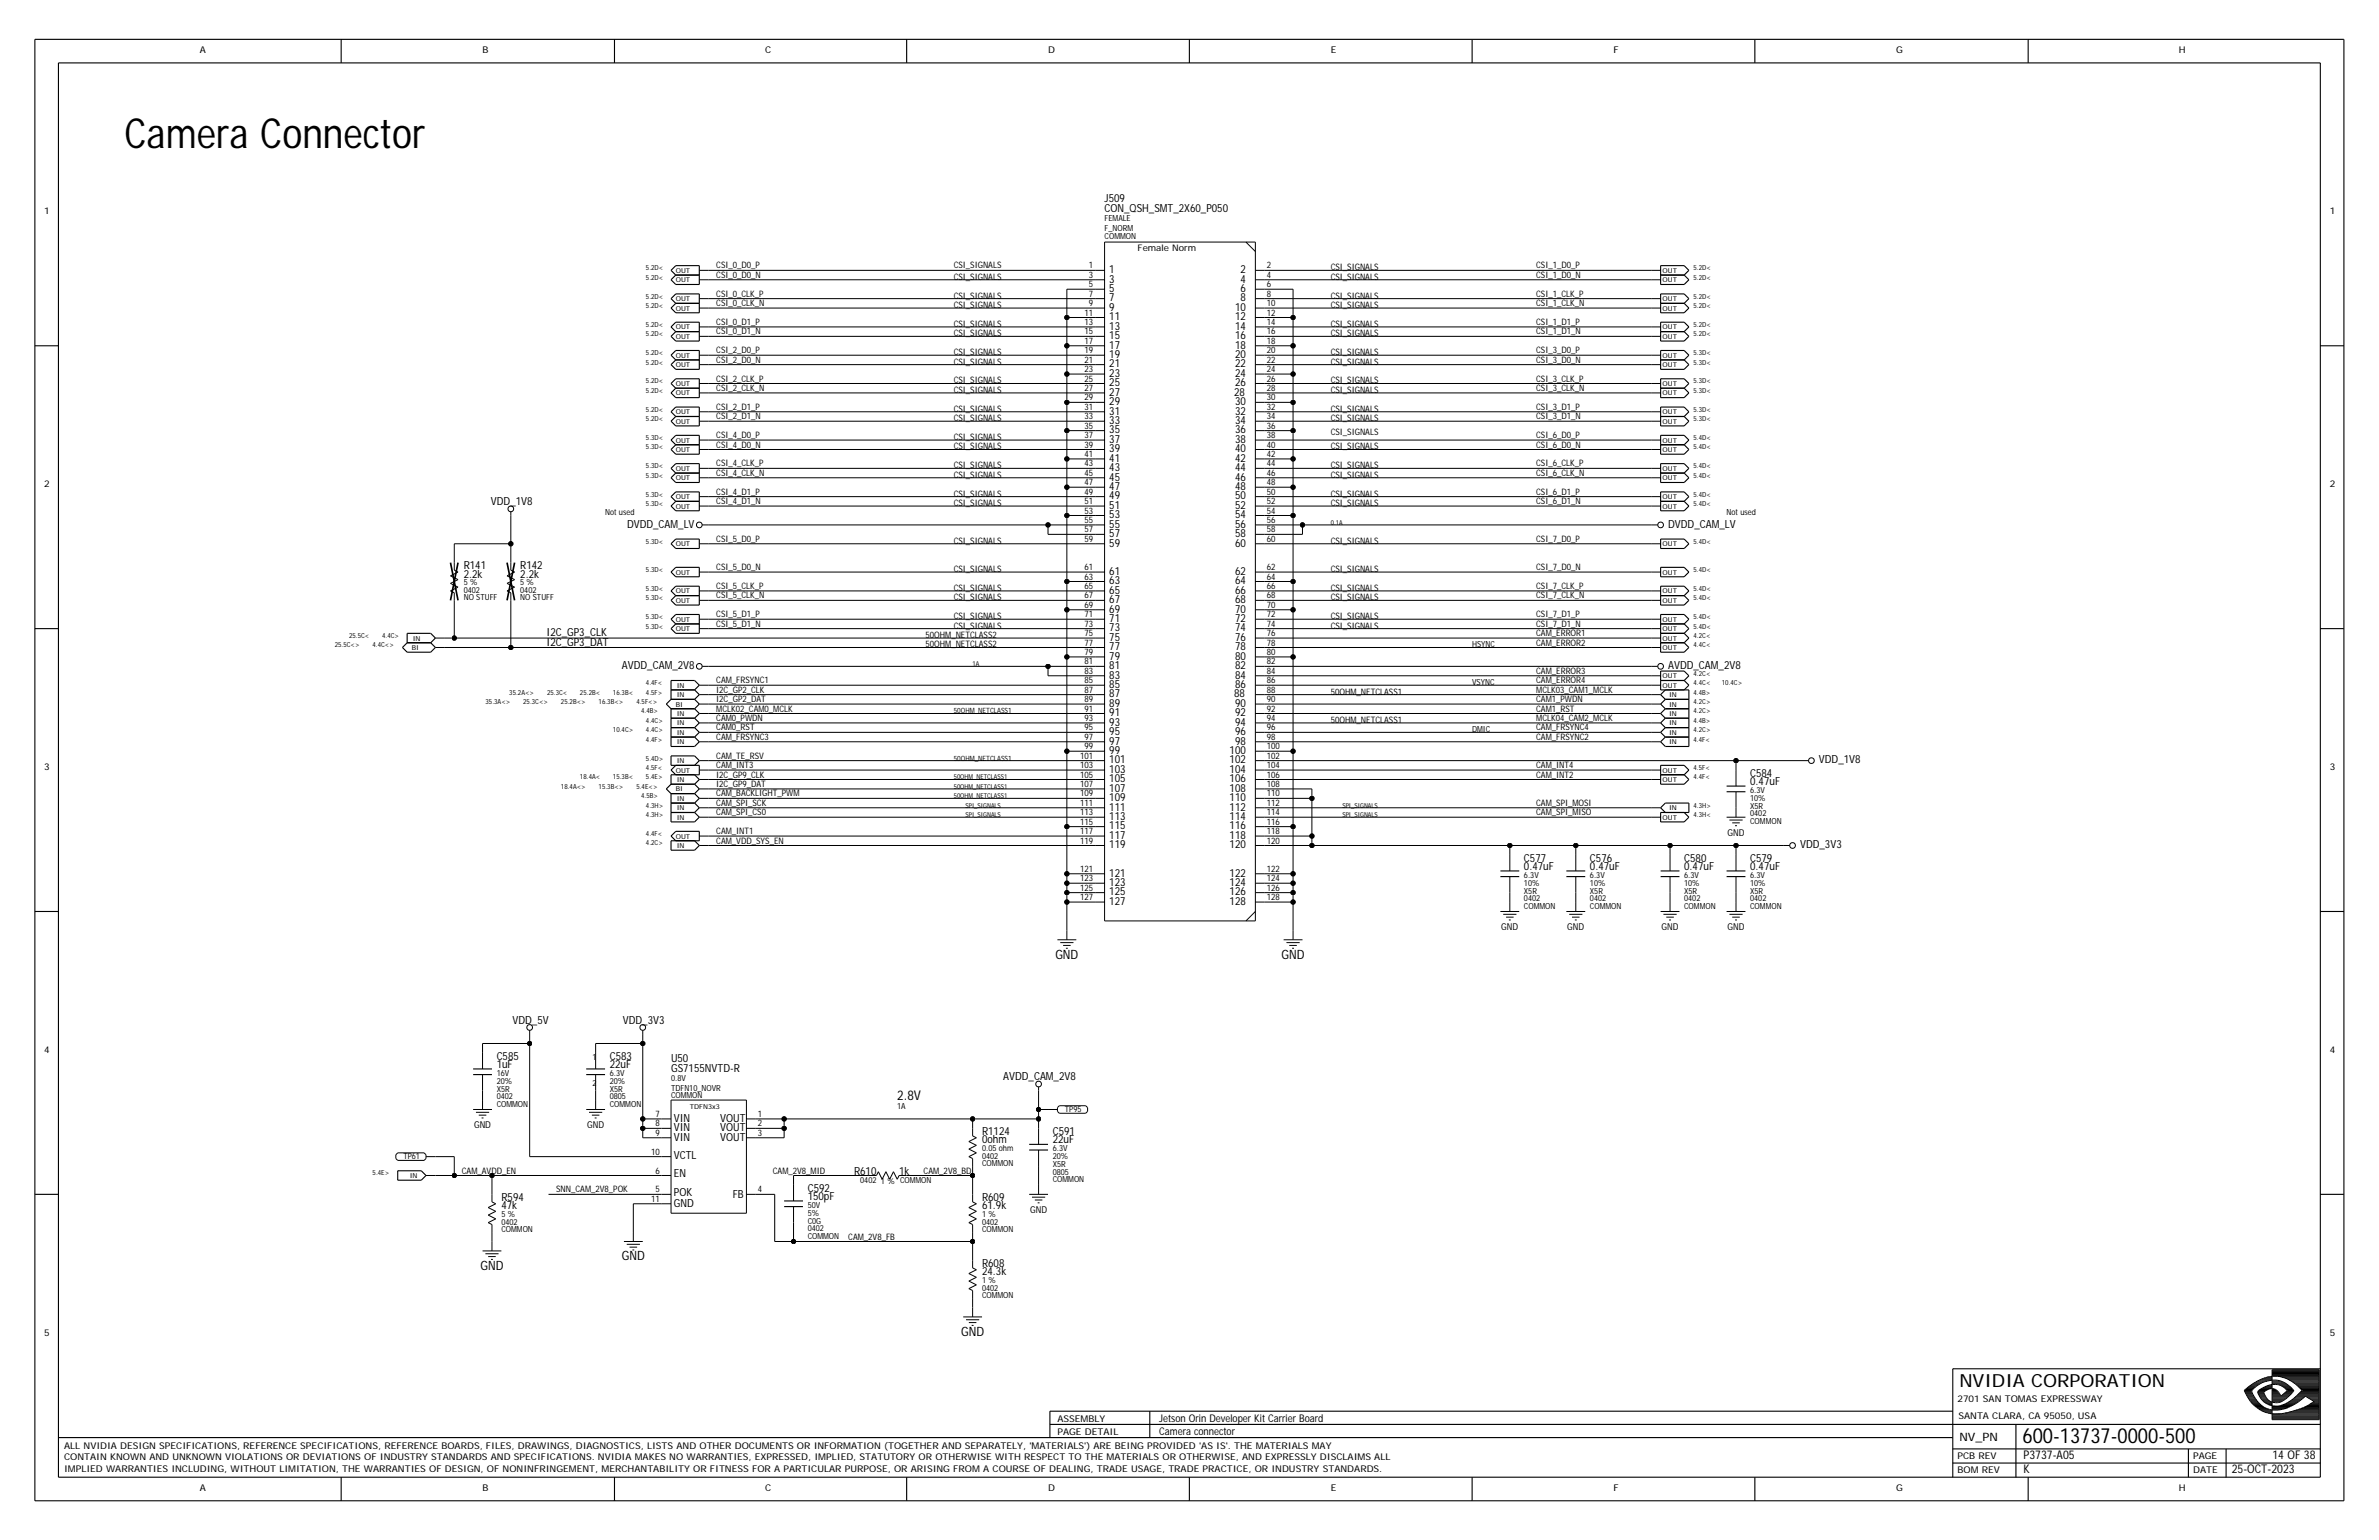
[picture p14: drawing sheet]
<svg xmlns="http://www.w3.org/2000/svg" width="432mm" height="279mm" viewBox="0 0 432 279" stroke-linecap="round" stroke-linejoin="round" font-family="sans-serif">
<defs><g id="words">
<text font-size="7.5" x="22.6" y="26.8">Camera Connector</text>
<text font-size="3.8" x="367.1" y="261.8">600-13737-0000-500</text>
<text font-size="3.3" x="355.6" y="251.6">NVIDIA CORPORATION</text>
<text font-size="2.4" x="162.9" y="199.6">2.8V</text>
<g font-size="2.3">
<text x="191.6" y="173.9">GND</text>
<text x="232.6" y="173.9">GND</text>
<text x="87.2" y="230.4">GND</text>
<text x="112.9" y="228.7">GND</text>
<text x="174.4" y="242.3">GND</text>
</g>
<g font-size="2.2">
<text x="367.3" y="267.3">K</text>
<text x="367.3" y="264.8">P3737-A05</text>
<text x="405.1" y="267.3">25-OCT-2023</text>
<text x="412.5" y="264.8">14 OF 38</text>
</g>
<text font-size="2.1" x="355.6" y="261.5">NV_PN</text>
<g font-size="2">
<text x="200.5" y="36.7">J509</text>
<text x="200.5" y="38.4">CON_QSH_SMT_2X60_P050</text>
<text x="201.3" y="49.6">1</text>
<text x="201.3" y="51.3">3</text>
<text x="201.3" y="53">5</text>
<text x="225.2" y="49.6">2</text>
<text x="225.2" y="53">6</text>
<text x="225.2" y="51.3">4</text>
<text x="201.3" y="54.7">7</text>
<text x="201.3" y="56.4">9</text>
<text x="201.3" y="58.1">11</text>
<text x="201.3" y="59.8">13</text>
<text x="224.2" y="59.8">14</text>
<text x="224.2" y="56.4">10</text>
<text x="224.2" y="58.1">12</text>
<text x="225.2" y="54.7">8</text>
<text x="201.3" y="61.5">15</text>
<text x="201.3" y="63.2">17</text>
<text x="201.3" y="65">19</text>
<text x="224.2" y="61.5">16</text>
<text x="224.2" y="63.2">18</text>
<text x="224.2" y="65">20</text>
<text x="201.3" y="66.7">21</text>
<text x="201.3" y="68.4">23</text>
<text x="201.3" y="71.8">27</text>
<text x="201.3" y="70.1">25</text>
<text x="224" y="71.8">28</text>
<text x="224.2" y="66.7">22</text>
<text x="224.2" y="68.4">24</text>
<text x="224.2" y="70.1">26</text>
<text x="201.3" y="73.5">29</text>
<text x="201.3" y="76.9">33</text>
<text x="201.3" y="75.2">31</text>
<text x="224.2" y="76.9">34</text>
<text x="224.2" y="75.2">32</text>
<text x="224.2" y="73.5">30</text>
<text x="201.3" y="78.6">35</text>
<text x="201.3" y="80.4">37</text>
<text x="201.3" y="82.1">39</text>
<text x="201.3" y="83.8">41</text>
<text x="224.2" y="82.1">40</text>
<text x="224.2" y="80.4">38</text>
<text x="224.2" y="78.6">36</text>
<text x="224.2" y="83.8">42</text>
<text x="201.3" y="88.9">47</text>
<text x="201.3" y="85.5">43</text>
<text x="201.3" y="87.2">45</text>
<text x="224.2" y="88.9">48</text>
<text x="224.2" y="87.2">46</text>
<text x="224.2" y="85.5">44</text>
<text x="89.1" y="91.6">VDD_1V8</text>
<text x="113.8" y="95.7">DVDD_CAM_LV</text>
<text x="201.3" y="90.6">49</text>
<text x="201.3" y="92.3">51</text>
<text x="201.3" y="94">53</text>
<text x="201.3" y="95.7">55</text>
<text x="224.2" y="92.3">52</text>
<text x="224.2" y="94">54</text>
<text x="224.2" y="95.7">56</text>
<text x="224.2" y="90.6">50</text>
<text x="302.8" y="95.7">DVDD_CAM_LV</text>
<text x="201.3" y="97.5">57</text>
<text x="201.3" y="99.2">59</text>
<text x="224.2" y="99.2">60</text>
<text x="224.2" y="97.5">58</text>
<text x="84.2" y="104.8">2.2k</text>
<text x="84.2" y="103.3">R141</text>
<text x="94.4" y="104.8">2.2k</text>
<text x="94.4" y="103.3">R142</text>
<text x="201.3" y="104.3">61</text>
<text x="201.3" y="106">63</text>
<text x="201.3" y="107.7">65</text>
<text x="224.2" y="104.3">62</text>
<text x="224.2" y="106">64</text>
<text x="224.2" y="107.7">66</text>
<text x="201.3" y="111.1">69</text>
<text x="201.3" y="112.9">71</text>
<text x="201.3" y="109.4">67</text>
<text x="224.2" y="112.9">72</text>
<text x="224.2" y="111.1">70</text>
<text x="224.2" y="109.4">68</text>
<text x="99.2" y="115.4">I2C_GP3_CLK</text>
<text x="99.2" y="117.1">I2C_GP3_DAT</text>
<text x="201.3" y="119.7">79</text>
<text x="201.3" y="114.6">73</text>
<text x="201.3" y="116.3">75</text>
<text x="201.3" y="118">77</text>
<text x="224.2" y="119.7">80</text>
<text x="224.2" y="116.3">76</text>
<text x="224.2" y="114.6">74</text>
<text x="224.2" y="118">78</text>
<text x="112.9" y="121.4">AVDD_CAM_2V8</text>
<text x="201.3" y="123.1">83</text>
<text x="201.3" y="124.8">85</text>
<text x="201.3" y="121.4">81</text>
<text x="224.2" y="124.8">86</text>
<text x="224.2" y="123.1">84</text>
<text x="224.2" y="121.4">82</text>
<text x="302.8" y="121.4">AVDD_CAM_2V8</text>
<text x="201.3" y="131.7">93</text>
<text x="201.3" y="128.3">89</text>
<text x="201.3" y="130">91</text>
<text x="201.3" y="126.5">87</text>
<text x="224" y="126.5">88</text>
<text x="224.2" y="130">92</text>
<text x="224.2" y="131.7">94</text>
<text x="224.2" y="128.3">90</text>
<text x="201.3" y="136.8">99</text>
<text x="201.3" y="133.4">95</text>
<text x="201.3" y="135.1">97</text>
<text x="223.2" y="136.8">100</text>
<text x="224.2" y="135.1">98</text>
<text x="224.2" y="133.4">96</text>
<text x="201.3" y="141.9">105</text>
<text x="201.3" y="143.6">107</text>
<text x="201.3" y="140.2">103</text>
<text x="201.3" y="138.5">101</text>
<text x="223.2" y="141.9">106</text>
<text x="223.2" y="143.6">108</text>
<text x="223.2" y="140.2">104</text>
<text x="223.2" y="138.5">102</text>
<text x="317.7" y="140.9">C584</text>
<text x="317.7" y="142.4">0.47uF</text>
<text x="330.1" y="138.5">VDD_1V8</text>
<text x="201.3" y="148.8">113</text>
<text x="201.3" y="145.4">109</text>
<text x="201.3" y="147.1">111</text>
<text x="223.2" y="148.8">114</text>
<text x="223.2" y="147.1">112</text>
<text x="223.2" y="145.4">110</text>
<text x="201.3" y="153.9">119</text>
<text x="201.3" y="152.2">117</text>
<text x="201.3" y="150.5">115</text>
<text x="223.2" y="153.9">120</text>
<text x="223.2" y="150.5">116</text>
<text x="223.2" y="152.2">118</text>
<text x="326.7" y="153.9">VDD_3V3</text>
<text x="201.3" y="159">121</text>
<text x="201.3" y="160.8">123</text>
<text x="223.2" y="159">122</text>
<text x="223.2" y="160.8">124</text>
<text x="276.6" y="156.3">C577</text>
<text x="276.6" y="157.8">0.47uF</text>
<text x="288.6" y="156.3">C576</text>
<text x="288.6" y="157.8">0.47uF</text>
<text x="305.7" y="156.3">C580</text>
<text x="305.7" y="157.8">0.47uF</text>
<text x="317.7" y="156.3">C579</text>
<text x="317.7" y="157.8">0.47uF</text>
<text x="201.3" y="162.5">125</text>
<text x="201.3" y="164.2">127</text>
<text x="223.2" y="162.5">126</text>
<text x="223.2" y="164.2">128</text>
<text x="93" y="185.7">VDD_5V</text>
<text x="113.1" y="185.7">VDD_3V3</text>
<text x="90.1" y="193.8">1uF</text>
<text x="90.1" y="192.2">C585</text>
<text x="110.7" y="192.2">C583</text>
<text x="110.7" y="193.8">22uF</text>
<text x="121.8" y="192.7">U50</text>
<text x="121.8" y="194.5">GS7155NVTD-R</text>
<text x="182.1" y="196">AVDD_CAM_2V8</text>
<text x="122.3" y="203.5">VIN</text>
<text x="130.7" y="203.5">VOUT</text>
<text x="122.3" y="205.2">VIN</text>
<text x="122.3" y="206.9">VIN</text>
<text x="130.7" y="206.9">VOUT</text>
<text x="130.7" y="205.2">VOUT</text>
<text x="178.2" y="205.9">R1124</text>
<text x="178.2" y="207.5">0ohm</text>
<text x="191.1" y="207.5">22uF</text>
<text x="191.1" y="205.9">C591</text>
<text x="122.3" y="213.6">EN</text>
<text x="122.3" y="210.4">VCTL</text>
<text x="155" y="213.1">R610</text>
<text x="163.2" y="213.1">1k</text>
<text x="91" y="219.4">47k</text>
<text x="91" y="217.9">R594</text>
<text x="122.3" y="217">POK</text>
<text x="122.3" y="218.9">GND</text>
<text x="133" y="217.3">FB</text>
<text x="146.6" y="217.7">150pF</text>
<text x="146.6" y="216.2">C592</text>
<text x="178.2" y="219.4">61.9k</text>
<text x="178.2" y="217.9">R609</text>
<text x="178.2" y="231.4">24.3k</text>
<text x="178.2" y="229.9">R608</text>
</g>
<g font-size="1.9">
<text x="210.4" y="257.9">Jetson Orin Developer Kit Carrier Board</text>
<text x="210.4" y="260.3">Camera connector</text>
</g>
<g font-size="1.7">
<text x="36.3" y="9.7">A</text>
<text x="87.6" y="9.7">B</text>
<text x="138.9" y="9.7">C</text>
<text x="190.2" y="9.7">D</text>
<text x="241.5" y="9.7">E</text>
<text x="292.9" y="9.7">F</text>
<text x="344.2" y="9.7">G</text>
<text x="395.5" y="9.7">H</text>
<text x="8" y="38.8">1</text>
<text x="422.9" y="38.8">1</text>
<text x="8" y="88.4">2</text>
<text x="422.9" y="88.4">2</text>
<text x="8" y="139.7">3</text>
<text x="422.9" y="139.7">3</text>
<text x="313.6" y="151.7">GND</text>
<text x="272.5" y="168.8">GND</text>
<text x="284.5" y="168.8">GND</text>
<text x="301.6" y="168.8">GND</text>
<text x="313.6" y="168.8">GND</text>
<text x="8" y="191">4</text>
<text x="422.9" y="191">4</text>
<text x="86" y="204.7">GND</text>
<text x="106.6" y="204.7">GND</text>
<text x="187" y="220.1">GND</text>
<text x="8" y="242.3">5</text>
<text x="422.9" y="242.3">5</text>
<text x="191.9" y="257.9">ASSEMBLY</text>
<text x="355.3" y="254.3">2701 SAN TOMAS EXPRESSWAY</text>
<text x="355.5" y="257.4">SANTA CLARA, CA 95050, USA</text>
<text x="11.6" y="262.9">ALL NVIDIA DESIGN SPECIFICATIONS, REFERENCE SPECIFICATIONS, REFERENCE BOARDS, FILES, DRAWINGS, DIAGNOSTICS, LISTS AND OTHER DOCUMENTS OR INFORMATION (TOGETHER AND SEPARATELY, 'MATERIALS') ARE BEING PROVIDED 'AS IS'. THE MATERIALS MAY</text>
<text x="191.9" y="260.3">PAGE DETAIL</text>
<text x="11.6" y="264.9">CONTAIN KNOWN AND UNKNOWN VIOLATIONS OR DEVIATIONS OF INDUSTRY STANDARDS AND SPECIFICATIONS. NVIDIA MAKES NO WARRANTIES, EXPRESSED, IMPLIED, STATUTORY OR OTHERWISE WITH RESPECT TO THE MATERIALS OR OTHERWISE, AND EXPRESSLY DISCLAIMS ALL</text>
<text x="11.6" y="267.2">IMPLIED WARRANTIES INCLUDING, WITHOUT LIMITATION, THE WARRANTIES OF DESIGN, OF NONINFRINGEMENT, MERCHANTABILITY OR FITNESS FOR A PARTICULAR PURPOSE, OR ARISING FROM A COURSE OF DEALING, TRADE USAGE, TRADE PRACTICE, OR INDUSTRY STANDARDS.</text>
<text x="355.3" y="267.3">BOM REV</text>
<text x="355.3" y="264.8">PCB REV</text>
<text x="398.1" y="264.8">PAGE</text>
<text x="398.1" y="267.3">DATE</text>
<text x="36.3" y="270.6">A</text>
<text x="87.6" y="270.6">B</text>
<text x="138.9" y="270.6">C</text>
<text x="190.2" y="270.6">D</text>
<text x="241.5" y="270.6">E</text>
<text x="292.9" y="270.6">F</text>
<text x="344.2" y="270.6">G</text>
<text x="395.5" y="270.6">H</text>
</g>
<g font-size="1.6">
<text x="206.5" y="45.6">Female Norm</text>
<text x="130" y="53.8">CSI_0_CLK_P</text>
<text x="130" y="48.7">CSI_0_D0_P</text>
<text x="130" y="50.4">CSI_0_D0_N</text>
<text x="173.1" y="48.7">CSI_SIGNALS</text>
<text x="173.1" y="50.8">CSI_SIGNALS</text>
<text x="197.6" y="53.8">7</text>
<text x="197.6" y="52.1">5</text>
<text x="197.6" y="50.4">3</text>
<text x="197.6" y="48.7">1</text>
<text x="229.9" y="53.8">8</text>
<text x="229.9" y="52.1">6</text>
<text x="229.9" y="50.4">4</text>
<text x="229.9" y="48.7">2</text>
<text x="241.5" y="49">CSI_SIGNALS</text>
<text x="241.5" y="50.8">CSI_SIGNALS</text>
<text x="278.8" y="48.7">CSI_1_D0_P</text>
<text x="278.8" y="53.8">CSI_1_CLK_P</text>
<text x="278.8" y="50.4">CSI_1_D0_N</text>
<text x="130" y="55.5">CSI_0_CLK_N</text>
<text x="130" y="59">CSI_0_D1_P</text>
<text x="173.1" y="59.3">CSI_SIGNALS</text>
<text x="173.1" y="55.9">CSI_SIGNALS</text>
<text x="173.1" y="54.2">CSI_SIGNALS</text>
<text x="196.9" y="59">13</text>
<text x="196.9" y="57.3">11</text>
<text x="197.6" y="55.5">9</text>
<text x="229.9" y="59">14</text>
<text x="229.9" y="57.3">12</text>
<text x="229.9" y="55.5">10</text>
<text x="241.5" y="55.9">CSI_SIGNALS</text>
<text x="241.5" y="59.3">CSI_SIGNALS</text>
<text x="241.5" y="54.2">CSI_SIGNALS</text>
<text x="278.8" y="59">CSI_1_D1_P</text>
<text x="278.8" y="55.5">CSI_1_CLK_N</text>
<text x="130" y="64.1">CSI_2_D0_P</text>
<text x="130" y="60.7">CSI_0_D1_N</text>
<text x="130" y="65.8">CSI_2_D0_N</text>
<text x="173.1" y="64.4">CSI_SIGNALS</text>
<text x="173.1" y="61">CSI_SIGNALS</text>
<text x="196.9" y="65.8">21</text>
<text x="196.9" y="64.1">19</text>
<text x="196.9" y="62.4">17</text>
<text x="196.9" y="60.7">15</text>
<text x="229.9" y="65.8">22</text>
<text x="229.9" y="64.1">20</text>
<text x="229.9" y="62.4">18</text>
<text x="229.9" y="60.7">16</text>
<text x="241.5" y="64.4">CSI_SIGNALS</text>
<text x="241.5" y="61">CSI_SIGNALS</text>
<text x="278.8" y="60.7">CSI_1_D1_N</text>
<text x="278.8" y="65.8">CSI_3_D0_N</text>
<text x="278.8" y="64.1">CSI_3_D0_P</text>
<text x="130" y="69.2">CSI_2_CLK_P</text>
<text x="130" y="70.9">CSI_2_CLK_N</text>
<text x="173.1" y="66.2">CSI_SIGNALS</text>
<text x="173.1" y="71.3">CSI_SIGNALS</text>
<text x="173.1" y="69.6">CSI_SIGNALS</text>
<text x="196.9" y="69.2">25</text>
<text x="196.9" y="67.5">23</text>
<text x="196.9" y="70.9">27</text>
<text x="229.9" y="70.9">28</text>
<text x="229.9" y="69.2">26</text>
<text x="229.9" y="67.5">24</text>
<text x="241.5" y="71.3">CSI_SIGNALS</text>
<text x="241.5" y="69.6">CSI_SIGNALS</text>
<text x="241.5" y="66.2">CSI_SIGNALS</text>
<text x="278.8" y="69.2">CSI_3_CLK_P</text>
<text x="278.8" y="70.9">CSI_3_CLK_N</text>
<text x="130" y="76.1">CSI_2_D1_N</text>
<text x="130" y="74.4">CSI_2_D1_P</text>
<text x="173.1" y="76.4">CSI_SIGNALS</text>
<text x="173.1" y="74.7">CSI_SIGNALS</text>
<text x="196.9" y="77.8">35</text>
<text x="196.9" y="76.1">33</text>
<text x="196.9" y="72.7">29</text>
<text x="196.9" y="74.4">31</text>
<text x="229.9" y="77.8">36</text>
<text x="229.9" y="76.1">34</text>
<text x="229.9" y="74.4">32</text>
<text x="229.9" y="72.7">30</text>
<text x="241.5" y="74.7">CSI_SIGNALS</text>
<text x="241.5" y="76.4">CSI_SIGNALS</text>
<text x="278.8" y="76.1">CSI_3_D1_N</text>
<text x="278.8" y="74.4">CSI_3_D1_P</text>
<text x="130" y="81.2">CSI_4_D0_N</text>
<text x="130" y="79.5">CSI_4_D0_P</text>
<text x="173.1" y="79.8">CSI_SIGNALS</text>
<text x="173.1" y="81.6">CSI_SIGNALS</text>
<text x="196.9" y="82.9">41</text>
<text x="196.9" y="81.2">39</text>
<text x="196.9" y="79.5">37</text>
<text x="229.9" y="82.9">42</text>
<text x="229.9" y="81.2">40</text>
<text x="229.9" y="79.5">38</text>
<text x="241.5" y="79">CSI_SIGNALS</text>
<text x="241.5" y="81.6">CSI_SIGNALS</text>
<text x="278.8" y="81.2">CSI_6_D0_N</text>
<text x="278.8" y="79.5">CSI_6_D0_P</text>
<text x="130" y="86.3">CSI_4_CLK_N</text>
<text x="130" y="89.8">CSI_4_D1_P</text>
<text x="130" y="84.6">CSI_4_CLK_P</text>
<text x="173.1" y="85">CSI_SIGNALS</text>
<text x="173.1" y="86.7">CSI_SIGNALS</text>
<text x="196.9" y="89.8">49</text>
<text x="196.9" y="88.1">47</text>
<text x="196.9" y="86.3">45</text>
<text x="196.9" y="84.6">43</text>
<text x="229.9" y="89.8">50</text>
<text x="229.9" y="88.1">48</text>
<text x="229.9" y="86.3">46</text>
<text x="229.9" y="84.6">44</text>
<text x="241.5" y="86.7">CSI_SIGNALS</text>
<text x="241.5" y="85">CSI_SIGNALS</text>
<text x="278.8" y="89.8">CSI_6_D1_P</text>
<text x="278.8" y="86.3">CSI_6_CLK_N</text>
<text x="278.8" y="84.6">CSI_6_CLK_P</text>
<text x="130" y="91.5">CSI_4_D1_N</text>
<text x="173.1" y="91.8">CSI_SIGNALS</text>
<text x="173.1" y="90.1">CSI_SIGNALS</text>
<text x="196.9" y="94.9">55</text>
<text x="196.9" y="91.5">51</text>
<text x="196.9" y="93.2">53</text>
<text x="229.9" y="94.9">56</text>
<text x="229.9" y="93.2">54</text>
<text x="229.9" y="91.5">52</text>
<text x="241.5" y="91.8">CSI_SIGNALS</text>
<text x="241.5" y="90.1">CSI_SIGNALS</text>
<text x="278.8" y="91.5">CSI_6_D1_N</text>
<text x="130" y="98.3">CSI_5_D0_P</text>
<text x="173.1" y="98.7">CSI_SIGNALS</text>
<text x="196.9" y="98.3">59</text>
<text x="196.9" y="96.6">57</text>
<text x="229.9" y="98.3">60</text>
<text x="229.9" y="96.6">58</text>
<text x="241.5" y="98.7">CSI_SIGNALS</text>
<text x="278.8" y="98.3">CSI_7_D0_P</text>
<text x="130" y="103.4">CSI_5_D0_N</text>
<text x="130" y="106.9">CSI_5_CLK_P</text>
<text x="173.1" y="103.8">CSI_SIGNALS</text>
<text x="173.1" y="107.2">CSI_SIGNALS</text>
<text x="196.9" y="106.9">65</text>
<text x="196.9" y="105.2">63</text>
<text x="196.9" y="103.4">61</text>
<text x="229.9" y="106.9">66</text>
<text x="229.9" y="105.2">64</text>
<text x="229.9" y="103.4">62</text>
<text x="241.5" y="103.8">CSI_SIGNALS</text>
<text x="241.5" y="107.2">CSI_SIGNALS</text>
<text x="278.8" y="103.4">CSI_7_D0_N</text>
<text x="278.8" y="106.9">CSI_7_CLK_P</text>
<text x="130" y="112">CSI_5_D1_P</text>
<text x="130" y="113.7">CSI_5_D1_N</text>
<text x="130" y="108.6">CSI_5_CLK_N</text>
<text x="173.1" y="112.3">CSI_SIGNALS</text>
<text x="173.1" y="108.9">CSI_SIGNALS</text>
<text x="196.9" y="113.7">73</text>
<text x="196.9" y="112">71</text>
<text x="196.9" y="110.3">69</text>
<text x="196.9" y="108.6">67</text>
<text x="229.9" y="113.7">74</text>
<text x="229.9" y="112">72</text>
<text x="229.9" y="110.3">70</text>
<text x="229.9" y="108.6">68</text>
<text x="241.5" y="112.3">CSI_SIGNALS</text>
<text x="241.5" y="108.9">CSI_SIGNALS</text>
<text x="278.8" y="113.7">CSI_7_D1_N</text>
<text x="278.8" y="112">CSI_7_D1_P</text>
<text x="278.8" y="108.6">CSI_7_CLK_N</text>
<text x="168" y="117.5">50OHM_NETCLASS2</text>
<text x="168" y="115.8">50OHM_NETCLASS2</text>
<text x="173.1" y="114.1">CSI_SIGNALS</text>
<text x="196.9" y="118.8">79</text>
<text x="196.9" y="117.1">77</text>
<text x="196.9" y="115.4">75</text>
<text x="229.9" y="117.1">78</text>
<text x="229.9" y="115.4">76</text>
<text x="229.9" y="118.8">80</text>
<text x="241.5" y="114.1">CSI_SIGNALS</text>
<text x="278.8" y="117.1">CAM_ERROR2</text>
<text x="278.8" y="115.4">CAM_ERROR1</text>
<text x="130" y="125.7">I2C_GP2_CLK</text>
<text x="130" y="124">CAM_FRSYNC1</text>
<text x="196.9" y="125.7">87</text>
<text x="196.9" y="124">85</text>
<text x="196.9" y="122.3">83</text>
<text x="196.9" y="120.6">81</text>
<text x="229.9" y="125.7">88</text>
<text x="229.9" y="124">86</text>
<text x="229.9" y="122.3">84</text>
<text x="229.9" y="120.6">82</text>
<text x="278.8" y="125.7">MCLK03_CAM1_MCLK</text>
<text x="278.8" y="122.3">CAM_ERROR3</text>
<text x="278.8" y="124">CAM_ERROR4</text>
<text x="130" y="130.8">CAM0_PWDN</text>
<text x="130" y="127.4">I2C_GP2_DAT</text>
<text x="130" y="129.1">MCLK02_CAM0_MCLK</text>
<text x="196.9" y="130.8">93</text>
<text x="196.9" y="129.1">91</text>
<text x="196.9" y="127.4">89</text>
<text x="229.9" y="130.8">94</text>
<text x="229.9" y="127.4">90</text>
<text x="229.9" y="129.1">92</text>
<text x="241.5" y="126">50OHM_NETCLASS1</text>
<text x="241.5" y="131.2">50OHM_NETCLASS1</text>
<text x="278.8" y="127.4">CAM1_PWDN</text>
<text x="278.8" y="130.8">MCLK04_CAM2_MCLK</text>
<text x="278.8" y="129.1">CAM1_RST</text>
<text x="130" y="137.7">CAM_TE_RSV</text>
<text x="130" y="134.2">CAM_FRSYNC3</text>
<text x="130" y="132.5">CAM0_RST</text>
<text x="196.1" y="137.7">101</text>
<text x="196.9" y="134.2">97</text>
<text x="196.9" y="132.5">95</text>
<text x="196.9" y="135.9">99</text>
<text x="229.9" y="137.7">102</text>
<text x="229.9" y="135.9">100</text>
<text x="229.9" y="134.2">98</text>
<text x="229.9" y="132.5">96</text>
<text x="278.8" y="134.2">CAM_FRSYNC2</text>
<text x="278.8" y="132.5">CAM_FRSYNC4</text>
<text x="130" y="139.4">CAM_INT3</text>
<text x="130" y="142.8">I2C_GP9_DAT</text>
<text x="130" y="141.1">I2C_GP9_CLK</text>
<text x="196.1" y="142.8">107</text>
<text x="196.1" y="141.1">105</text>
<text x="196.1" y="139.4">103</text>
<text x="229.9" y="142.8">108</text>
<text x="229.9" y="141.1">106</text>
<text x="229.9" y="139.4">104</text>
<text x="278.8" y="141.1">CAM_INT2</text>
<text x="278.8" y="139.4">CAM_INT4</text>
<text x="130" y="144.5">CAM_BACKLIGHT_PWM</text>
<text x="130" y="147.9">CAM_SPI_CS0</text>
<text x="130" y="146.2">CAM_SPI_SCK</text>
<text x="196.1" y="149.6">115</text>
<text x="196.1" y="147.9">113</text>
<text x="196.1" y="146.2">111</text>
<text x="196.1" y="144.5">109</text>
<text x="229.9" y="149.6">116</text>
<text x="229.9" y="147.9">114</text>
<text x="229.9" y="146.2">112</text>
<text x="229.9" y="144.5">110</text>
<text x="278.8" y="146.2">CAM_SPI_MOSI</text>
<text x="278.8" y="147.9">CAM_SPI_MISO</text>
<text x="130" y="151.3">CAM_INT1</text>
<text x="130" y="153.1">CAM_VDD_SYS_EN</text>
<text x="196.1" y="153.1">119</text>
<text x="196.1" y="151.3">117</text>
<text x="229.9" y="153.1">120</text>
<text x="229.9" y="151.3">118</text>
<text x="196.1" y="161.6">125</text>
<text x="196.1" y="159.9">123</text>
<text x="196.1" y="158.2">121</text>
<text x="229.9" y="161.6">126</text>
<text x="229.9" y="159.9">124</text>
<text x="229.9" y="158.2">122</text>
<text x="196.1" y="163.3">127</text>
<text x="229.9" y="163.3">128</text>
<text x="119" y="202.7">7</text>
<text x="137.5" y="202.7">1</text>
<text x="118.2" y="209.5">10</text>
<text x="119" y="206.1">9</text>
<text x="119" y="204.4">8</text>
<text x="137.5" y="206.1">3</text>
<text x="137.5" y="204.4">2</text>
<text x="83.8" y="212.9">CAM_AVDD_EN</text>
<text x="119" y="212.9">6</text>
<text x="140.3" y="212.9">CAM_2V8_MID</text>
<text x="167.6" y="212.9">CAM_2V8_BD</text>
<text x="100.9" y="216.3">SNN_CAM_2V8_POK</text>
<text x="118.2" y="218.1">11</text>
<text x="119" y="216.3">5</text>
<text x="137.5" y="216.3">4</text>
<text x="154" y="224.9">CAM_2V8_FB</text>
</g>
<g font-size="1.5">
<text x="200.5" y="41.9">F_NORM</text>
<text x="200.5" y="40.2">FEMALE</text>
<text x="200.5" y="43.4">COMMON</text>
<text x="109.8" y="93.5">Not used</text>
<text x="313.4" y="93.5">Not used</text>
<text x="84.2" y="107.6">0402</text>
<text x="84.2" y="106.2">5 %</text>
<text x="94.4" y="107.6">0402</text>
<text x="94.4" y="106.2">5 %</text>
<text x="84.2" y="108.9">NO STUFF</text>
<text x="94.4" y="108.9">NO STUFF</text>
<text x="267.2" y="117.5">HSYNC</text>
<text x="267.2" y="124.3">VSYNC</text>
<text x="267.2" y="132.9">DMIC</text>
<text x="317.7" y="143.8">6.3V</text>
<text x="317.7" y="146.7">X5R</text>
<text x="317.7" y="145.4">10%</text>
<text x="317.7" y="148.1">0402</text>
<text x="317.7" y="149.5">COMMON</text>
<text x="276.6" y="159.2">6.3V</text>
<text x="276.6" y="160.8">10%</text>
<text x="288.6" y="160.8">10%</text>
<text x="288.6" y="159.2">6.3V</text>
<text x="305.7" y="159.2">6.3V</text>
<text x="305.7" y="160.8">10%</text>
<text x="317.7" y="159.2">6.3V</text>
<text x="317.7" y="160.8">10%</text>
<text x="276.6" y="162.1">X5R</text>
<text x="276.6" y="164.9">COMMON</text>
<text x="276.6" y="163.5">0402</text>
<text x="288.6" y="163.5">0402</text>
<text x="288.6" y="162.1">X5R</text>
<text x="288.6" y="164.9">COMMON</text>
<text x="305.7" y="163.5">0402</text>
<text x="305.7" y="162.1">X5R</text>
<text x="305.7" y="164.9">COMMON</text>
<text x="317.7" y="163.5">0402</text>
<text x="317.7" y="162.1">X5R</text>
<text x="317.7" y="164.9">COMMON</text>
<text x="90.1" y="195.1">16V</text>
<text x="90.1" y="196.7">20%</text>
<text x="107.5" y="197">2</text>
<text x="107.5" y="192.4">1</text>
<text x="110.7" y="196.7">20%</text>
<text x="110.7" y="195.1">6.3V</text>
<text x="121.8" y="196.2">0.8V</text>
<text x="121.8" y="197.9">TDFN10_NOVR</text>
<text x="90.1" y="198">X5R</text>
<text x="90.1" y="199.4">0402</text>
<text x="90.1" y="200.8">COMMON</text>
<text x="110.7" y="198">X5R</text>
<text x="110.7" y="199.4">0805</text>
<text x="110.7" y="200.8">COMMON</text>
<text x="121.8" y="199.2">COMMON</text>
<text x="162.9" y="201.3">1A</text>
<text x="193.3" y="201.7">TP95</text>
<text x="178.2" y="208.8">0.05 ohm</text>
<text x="191.1" y="208.8">6.3V</text>
<text x="73.2" y="210.3">TP61</text>
<text x="156.1" y="214.6">0402</text>
<text x="159.9" y="214.9">1 % COMMON</text>
<text x="178.2" y="210.2">0402</text>
<text x="178.2" y="211.6">COMMON</text>
<text x="191.1" y="213.1">0805</text>
<text x="191.1" y="210.4">20%</text>
<text x="191.1" y="211.7">X5R</text>
<text x="191.1" y="214.5">COMMON</text>
<text x="91" y="220.8">5 %</text>
<text x="146.6" y="220.6">5%</text>
<text x="146.6" y="222">C0G</text>
<text x="146.6" y="219.1">50V</text>
<text x="178.2" y="220.8">1 %</text>
<text x="91" y="223.5">COMMON</text>
<text x="91" y="222.2">0402</text>
<text x="146.6" y="224.7">COMMON</text>
<text x="146.6" y="223.4">0402</text>
<text x="178.2" y="222.2">0402</text>
<text x="178.2" y="223.5">COMMON</text>
<text x="178.2" y="232.8">1 %</text>
<text x="178.2" y="235.5">COMMON</text>
<text x="178.2" y="234.1">0402</text>
</g>
<g font-size="1.3">
<text x="117.2" y="49">5.2D&lt;</text>
<text x="117.2" y="50.8">5.2D&lt;</text>
<text x="307.4" y="49">5.2D&lt;</text>
<text x="307.4" y="50.8">5.2D&lt;</text>
<text x="117.2" y="54.2">5.2D&lt;</text>
<text x="117.2" y="55.9">5.2D&lt;</text>
<text x="117.2" y="59.3">5.2D&lt;</text>
<text x="307.4" y="59.3">5.2D&lt;</text>
<text x="307.4" y="55.9">5.2D&lt;</text>
<text x="307.4" y="54.2">5.2D&lt;</text>
<text x="117.2" y="64.4">5.2D&lt;</text>
<text x="117.2" y="61">5.2D&lt;</text>
<text x="307.4" y="61">5.2D&lt;</text>
<text x="307.4" y="64.4">5.3D&lt;</text>
<text x="117.2" y="69.6">5.2D&lt;</text>
<text x="117.2" y="71.3">5.2D&lt;</text>
<text x="117.2" y="66.2">5.2D&lt;</text>
<text x="307.4" y="66.2">5.3D&lt;</text>
<text x="307.4" y="69.6">5.3D&lt;</text>
<text x="307.4" y="71.3">5.3D&lt;</text>
<text x="117.2" y="76.4">5.2D&lt;</text>
<text x="117.2" y="74.7">5.2D&lt;</text>
<text x="307.4" y="76.4">5.3D&lt;</text>
<text x="307.4" y="74.7">5.3D&lt;</text>
<text x="117.2" y="81.6">5.3D&lt;</text>
<text x="117.2" y="79.8">5.3D&lt;</text>
<text x="307.4" y="81.6">5.4D&lt;</text>
<text x="307.4" y="79.8">5.4D&lt;</text>
<text x="117.2" y="86.7">5.3D&lt;</text>
<text x="117.2" y="85">5.3D&lt;</text>
<text x="307.4" y="86.7">5.4D&lt;</text>
<text x="307.4" y="85">5.4D&lt;</text>
<text x="117.2" y="90.1">5.3D&lt;</text>
<text x="117.2" y="91.8">5.3D&lt;</text>
<text x="307.4" y="90.1">5.4D&lt;</text>
<text x="307.4" y="91.8">5.4D&lt;</text>
<text x="117.2" y="98.7">5.3D&lt;</text>
<text x="307.4" y="98.7">5.4D&lt;</text>
<text x="117.2" y="103.8">5.3D&lt;</text>
<text x="117.2" y="107.2">5.3D&lt;</text>
<text x="307.4" y="103.8">5.4D&lt;</text>
<text x="307.4" y="107.2">5.4D&lt;</text>
<text x="117.2" y="112.3">5.3D&lt;</text>
<text x="117.2" y="108.9">5.3D&lt;</text>
<text x="307.4" y="112.3">5.4D&lt;</text>
<text x="307.4" y="108.9">5.4D&lt;</text>
<text x="60.8" y="117.5">25.5C&lt;&gt;</text>
<text x="63.4" y="115.8">25.5C&lt;</text>
<text x="67.6" y="117.5">4.4C&lt;&gt;</text>
<text x="69.3" y="115.8">4.4C&gt;</text>
<text x="117.2" y="114.1">5.3D&lt;</text>
<text x="307.4" y="115.8">4.2C&lt;</text>
<text x="307.4" y="114.1">5.4D&lt;</text>
<text x="307.4" y="117.5">4.4C&lt;</text>
<text x="117.2" y="124.3">4.4F&lt;</text>
<text x="307.4" y="122.6">4.2C&lt;</text>
<text x="307.4" y="124.3">4.4C&lt;</text>
<text x="312.5" y="124.3">10.4C&gt;</text>
<text x="88.1" y="127.7">35.3A&lt;&gt;</text>
<text x="92.4" y="126">35.2A&lt;&gt;</text>
<text x="95" y="127.7">25.3C&lt;&gt;</text>
<text x="99.3" y="126">25.3C&lt;</text>
<text x="101.8" y="127.7">25.2B&lt;&gt;</text>
<text x="105.3" y="126">25.2B&lt;</text>
<text x="108.7" y="127.7">16.3B&lt;&gt;</text>
<text x="111.3" y="126">16.3B&lt;</text>
<text x="115.5" y="127.7">4.5F&lt;&gt;</text>
<text x="116.4" y="129.4">4.4B&gt;</text>
<text x="117.2" y="131.2">4.4C&gt;</text>
<text x="117.2" y="126">4.5F&gt;</text>
<text x="173.1" y="129.4">50OHM_NETCLASS1</text>
<text x="307.4" y="127.7">4.2C&gt;</text>
<text x="307.4" y="131.2">4.4B&gt;</text>
<text x="307.4" y="129.4">4.2C&gt;</text>
<text x="307.4" y="126">4.4B&gt;</text>
<text x="111.3" y="132.9">10.4C&gt;</text>
<text x="117.2" y="132.9">4.4C&gt;</text>
<text x="117.2" y="134.6">4.4F&gt;</text>
<text x="307.4" y="134.6">4.4F&lt;</text>
<text x="307.4" y="132.9">4.2C&gt;</text>
<text x="101.8" y="143.1">18.4A&lt;&gt;</text>
<text x="105.3" y="141.4">18.4A&lt;</text>
<text x="108.7" y="143.1">15.3B&lt;&gt;</text>
<text x="111.3" y="141.4">15.3B&lt;</text>
<text x="115.5" y="143.1">5.4E&lt;&gt;</text>
<text x="117.2" y="139.7">4.5F&lt;</text>
<text x="117.2" y="138">5.4D&gt;</text>
<text x="117.2" y="141.4">5.4E&gt;</text>
<text x="173.1" y="138">50OHM_NETCLASS1</text>
<text x="307.4" y="141.4">4.4F&lt;</text>
<text x="307.4" y="139.7">4.5F&lt;</text>
<text x="116.4" y="144.8">4.5B&gt;</text>
<text x="117.2" y="148.3">4.3H&gt;</text>
<text x="117.2" y="146.6">4.3H&gt;</text>
<text x="307.4" y="146.6">4.3H&gt;</text>
<text x="307.4" y="148.3">4.3H&lt;</text>
<text x="117.2" y="151.7">4.4F&lt;</text>
<text x="117.2" y="153.4">4.2C&gt;</text>
<text x="67.6" y="213.3">5.4E&gt;</text>
</g>
<g font-size="1.2">
<text x="122.7" y="51.2">OUT</text>
<text x="122.7" y="49.5">OUT</text>
<text x="301.8" y="49.5">OUT</text>
<text x="301.8" y="51.2">OUT</text>
<text x="122.7" y="54.6">OUT</text>
<text x="122.7" y="56.3">OUT</text>
<text x="122.7" y="59.8">OUT</text>
<text x="301.8" y="54.6">OUT</text>
<text x="301.8" y="56.3">OUT</text>
<text x="301.8" y="59.8">OUT</text>
<text x="122.7" y="61.5">OUT</text>
<text x="122.7" y="64.9">OUT</text>
<text x="301.8" y="61.5">OUT</text>
<text x="301.8" y="64.9">OUT</text>
<text x="122.7" y="66.6">OUT</text>
<text x="122.7" y="70">OUT</text>
<text x="122.7" y="71.7">OUT</text>
<text x="301.8" y="66.6">OUT</text>
<text x="301.8" y="70">OUT</text>
<text x="301.8" y="71.7">OUT</text>
<text x="122.7" y="76.9">OUT</text>
<text x="122.7" y="75.2">OUT</text>
<text x="301.8" y="76.9">OUT</text>
<text x="301.8" y="75.2">OUT</text>
<text x="122.7" y="80.3">OUT</text>
<text x="122.7" y="82">OUT</text>
<text x="301.8" y="80.3">OUT</text>
<text x="301.8" y="82">OUT</text>
<text x="122.7" y="87.1">OUT</text>
<text x="122.7" y="85.4">OUT</text>
<text x="301.8" y="85.4">OUT</text>
<text x="301.8" y="87.1">OUT</text>
<text x="122.7" y="90.5">OUT</text>
<text x="122.7" y="92.3">OUT</text>
<text x="241.5" y="95.2">0.1A</text>
<text x="301.8" y="92.3">OUT</text>
<text x="301.8" y="90.5">OUT</text>
<text x="122.7" y="99.1">OUT</text>
<text x="301.8" y="99.1">OUT</text>
<text x="122.7" y="104.2">OUT</text>
<text x="122.7" y="107.7">OUT</text>
<text x="301.8" y="104.2">OUT</text>
<text x="301.8" y="107.7">OUT</text>
<text x="122.7" y="112.8">OUT</text>
<text x="122.7" y="109.4">OUT</text>
<text x="301.8" y="109.4">OUT</text>
<text x="301.8" y="112.8">OUT</text>
<text x="74.8" y="117.9">BI</text>
<text x="74.9" y="116.2">IN</text>
<text x="122.7" y="114.5">OUT</text>
<text x="301.8" y="114.5">OUT</text>
<text x="301.8" y="117.9">OUT</text>
<text x="301.8" y="116.2">OUT</text>
<text x="122.8" y="124.8">IN</text>
<text x="176.5" y="120.9">1A</text>
<text x="301.8" y="123.1">OUT</text>
<text x="301.8" y="124.8">OUT</text>
<text x="122.7" y="128.2">BI</text>
<text x="122.8" y="129.9">IN</text>
<text x="122.8" y="131.6">IN</text>
<text x="122.8" y="126.5">IN</text>
<text x="302.9" y="126.5">IN</text>
<text x="302.9" y="128.2">IN</text>
<text x="302.9" y="131.6">IN</text>
<text x="302.9" y="129.9">IN</text>
<text x="122.8" y="135">IN</text>
<text x="122.8" y="133.3">IN</text>
<text x="302.9" y="135">IN</text>
<text x="302.9" y="133.3">IN</text>
<text x="122.7" y="143.6">BI</text>
<text x="122.7" y="140.2">OUT</text>
<text x="122.8" y="141.9">IN</text>
<text x="122.8" y="138.4">IN</text>
<text x="173.1" y="143.1">50OHM_NETCLASS1</text>
<text x="173.1" y="141.4">50OHM_NETCLASS1</text>
<text x="301.8" y="141.9">OUT</text>
<text x="301.8" y="140.2">OUT</text>
<text x="122.8" y="145.3">IN</text>
<text x="122.8" y="147">IN</text>
<text x="122.8" y="148.7">IN</text>
<text x="173.1" y="144.8">50OHM_NETCLASS1</text>
<text x="175.2" y="146.6">SPI_SIGNALS</text>
<text x="175.2" y="148.3">SPI_SIGNALS</text>
<text x="243.6" y="148.3">SPI_SIGNALS</text>
<text x="243.6" y="146.6">SPI_SIGNALS</text>
<text x="301.8" y="148.7">OUT</text>
<text x="302.9" y="147">IN</text>
<text x="122.7" y="152.1">OUT</text>
<text x="122.8" y="153.8">IN</text>
<text x="125.2" y="201.3">TDFN3x3</text>
<text x="74.4" y="213.7">IN</text>
</g>
</g></defs>
<g fill="none" stroke="#000" stroke-width=".18">
<path d="M126.9 50.8h1.7zM126.9 49h1.7zM126.9 54.2h1.7zM126.9 55.9h1.7zM126.9 59.3h1.7zM128.6 50.8h70.2zM128.6 49h70.2zM128.6 54.2h70.2zM128.6 55.9h70.2zM128.6 59.3h70.2zM193.6 57.6v5.1zM193.6 57.6h5.2z"/>
<path d="M193.6 52.5v5.1zM193.6 52.5h5.2zM198.8 52.5h1.7zM198.8 50.8h1.7zM198.8 49h1.7zM198.8 55.9h1.7zM198.8 54.2h1.7zM198.8 57.6h1.7zM198.8 59.3h1.7zM200.5 43.9v123.2zM200.5 43.9h27.4zM226.1 43.9l1.8 1.7z"/>
<path d="M227.9 50.8h1.7zM227.9 52.5h1.7zM227.9 49h1.7zM227.9 55.9h1.7zM227.9 54.2h1.7zM227.9 57.6h1.7zM227.9 59.3h1.7zM227.9 43.9v123.2zM229.6 54.2h70.1zM229.6 50.8h70.1zM229.6 57.6h5.1zM229.6 52.5h5.1z"/>
<path d="M229.6 49h70.1zM229.6 59.3h70.1zM229.6 55.9h70.1zM234.7 57.6v5.1zM234.7 52.5v5.1zM299.7 49h1.7zM299.7 50.8h1.7zM299.7 54.2h1.7zM299.7 55.9h1.7zM299.7 59.3h1.7zM126.9 61h1.7zM126.9 66.2h1.7z"/>
<path d="M126.9 69.6h1.7zM126.9 64.4h1.7zM126.9 71.3h1.7zM126.9 76.4h1.7zM126.9 74.7h1.7zM126.9 79.8h1.7zM128.6 76.4h70.2zM128.6 71.3h70.2zM128.6 61h70.2zM128.6 64.4h70.2zM128.6 66.2h70.2zM128.6 79.8h70.2z"/>
<path d="M128.6 74.7h70.2zM128.6 69.6h70.2zM193.6 78.1v5.2zM193.6 73v5.1zM193.6 78.1h5.2zM193.6 73h5.2zM193.6 67.9v5.1zM193.6 62.7v5.2zM193.6 67.9h5.2zM193.6 62.7h5.2zM198.8 61h1.7zM198.8 62.7h1.7z"/>
<path d="M198.8 64.4h1.7zM198.8 66.2h1.7zM198.8 67.9h1.7zM198.8 69.6h1.7zM198.8 71.3h1.7zM198.8 73h1.7zM198.8 74.7h1.7zM198.8 76.4h1.7zM198.8 78.1h1.7zM198.8 79.8h1.7zM227.9 61h1.7zM227.9 64.4h1.7z"/>
<path d="M227.9 62.7h1.7zM227.9 66.2h1.7zM227.9 69.6h1.7zM227.9 67.9h1.7zM227.9 71.3h1.7zM227.9 74.7h1.7zM227.9 73h1.7zM227.9 76.4h1.7zM227.9 78.1h1.7zM227.9 79.8h1.7zM229.6 73h5.1zM229.6 67.9h5.1z"/>
<path d="M229.6 62.7h5.1zM229.6 78.1h5.1zM229.6 61h70.1zM229.6 64.4h70.1zM229.6 66.2h70.1zM229.6 79.8h70.1zM229.6 76.4h70.1zM229.6 69.6h70.1zM229.6 71.3h70.1zM229.6 74.7h70.1zM234.7 67.9v5.1zM234.7 73v5.1z"/>
<path d="M234.7 62.7v5.2zM234.7 78.1v5.2zM299.7 76.4h1.7zM299.7 79.8h1.7zM299.7 61h1.7zM299.7 66.2h1.7zM299.7 64.4h1.7zM299.7 69.6h1.7zM299.7 71.3h1.7zM299.7 74.7h1.7zM82.5 98.7h10.2zM82.5 98.7v3.4z"/>
<path d="M92.7 93.5v5.2zM92.7 98.7v3.4zM92.7 92.8v.7zM126.9 86.7h1.7zM126.9 81.6h1.7zM126.9 85h1.7zM126.9 90.1h1.7zM126.9 91.8h1.7zM126.9 98.7h1.7zM127.4 95.2h1.2zM128.6 95.2h61.6zM128.6 86.7h70.2z"/>
<path d="M128.6 90.1h70.2zM128.6 98.7h70.2zM128.6 91.8h70.2zM128.6 81.6h70.2zM128.6 85h70.2zM190.2 95.2h8.6zM190.2 95.2v1.7zM190.2 96.9h8.6zM193.6 93.5v12zM193.6 88.4v5.1zM193.6 93.5h5.2zM193.6 83.3v5.1z"/>
<path d="M193.6 88.4h5.2zM193.6 83.3h5.2zM198.8 83.3h1.7zM198.8 81.6h1.7zM198.8 86.7h1.7zM198.8 85h1.7zM198.8 91.8h1.7zM198.8 90.1h1.7zM198.8 88.4h1.7zM198.8 95.2h1.7zM198.8 93.5h1.7zM198.8 98.7h1.7z"/>
<path d="M198.8 96.9h1.7zM227.9 83.3h1.7zM227.9 81.6h1.7zM227.9 85h1.7zM227.9 86.7h1.7zM227.9 90.1h1.7zM227.9 91.8h1.7zM227.9 88.4h1.7zM227.9 93.5h1.7zM227.9 95.2h1.7zM227.9 98.7h1.7zM227.9 96.9h1.7z"/>
<path d="M229.6 95.2h6.8zM229.6 96.9h6.8zM229.6 83.3h5.1zM229.6 88.4h5.1zM229.6 93.5h5.1zM229.6 98.7h70.1zM229.6 90.1h70.1zM229.6 91.8h70.1zM229.6 85h70.1zM229.6 86.7h70.1zM229.6 81.6h70.1zM234.7 83.3v5.1z"/>
<path d="M234.7 88.4v5.1zM234.7 93.5v12zM236.4 95.2v1.7zM236.4 95.2h63.3zM299.7 81.6h1.7zM299.7 85h1.7zM299.7 86.7h1.7zM299.7 91.8h1.7zM299.7 90.1h1.7zM299.7 98.7h1.7zM299.7 95.2h1.2zM79 115.8h1.7z"/>
<path d="M79 117.5h1.7zM80.7 115.8h1.8zM80.7 117.5h12zM81.8 107.2l.7 .4zM81.8 107.2l1.3-.7zM81.8 105.8l1.3 .7zM81.8 104.5l1.3-.7zM81.8 105.8l1.3-.6zM81.8 104.5l1.3 .7zM82.5 115.8h116.3zM82.5 108.9v6.9zM82.5 107.6v1.3z"/>
<path d="M82.5 102.1v1.3zM82.5 103.4l.6 .4zM92 107.2l.7 .4zM92 107.2l1.4-.7zM92 105.8l1.4 .7zM92 104.5l1.4-.7zM92 105.8l1.4-.6zM92 104.5l1.4 .7zM92.7 117.5h106.1zM92.7 108.9v8.6zM92.7 107.6v1.3zM92.7 102.1v1.3z"/>
<path d="M92.7 103.4l.7 .4zM126.9 103.8h1.7zM126.9 114.1h1.7zM126.9 112.3h1.7zM126.9 108.9h1.7zM126.9 107.2h1.7zM128.6 114.1h70.2zM128.6 107.2h70.2zM128.6 103.8h70.2zM128.6 108.9h70.2zM128.6 112.3h70.2zM193.6 119.2v17.1z"/>
<path d="M193.6 110.6v8.6zM193.6 119.2h5.2zM193.6 105.5v5.1zM193.6 110.6h5.2zM193.6 105.5h5.2zM198.8 103.8h1.7zM198.8 105.5h1.7zM198.8 108.9h1.7zM198.8 107.2h1.7zM198.8 110.6h1.7zM198.8 112.3h1.7zM198.8 117.5h1.7z"/>
<path d="M198.8 115.8h1.7zM198.8 119.2h1.7zM198.8 114.1h1.7zM227.9 103.8h1.7zM227.9 105.5h1.7zM227.9 108.9h1.7zM227.9 107.2h1.7zM227.9 114.1h1.7zM227.9 110.6h1.7zM227.9 112.3h1.7zM227.9 115.8h1.7zM227.9 117.5h1.7z"/>
<path d="M227.9 119.2h1.7zM229.6 107.2h70.1zM229.6 105.5h5.1zM229.6 110.6h5.1zM229.6 119.2h5.1zM229.6 103.8h70.1zM229.6 108.9h70.1zM229.6 112.3h70.1zM229.6 114.1h70.1zM229.6 115.8h70.1zM229.6 117.5h70.1zM234.7 105.5v5.1z"/>
<path d="M234.7 110.6v8.6zM234.7 119.2v17.1zM299.7 103.8h1.7zM299.7 108.9h1.7zM299.7 107.2h1.7zM299.7 112.3h1.7zM299.7 114.1h1.7zM299.7 117.5h1.7zM299.7 115.8h1.7zM126.9 129.4h1.7zM126.9 131.2h1.7zM126.9 127.7h1.7z"/>
<path d="M126.9 126h1.7zM126.9 124.3h1.7zM126.9 138h1.7zM126.9 134.6h1.7zM126.9 139.7h1.7zM126.9 132.9h1.7zM127.4 120.9h1.2zM128.6 120.9h61.6zM128.6 129.4h70.2zM128.6 131.2h70.2zM128.6 132.9h70.2zM128.6 138h70.2z"/>
<path d="M128.6 124.3h70.2zM128.6 127.7h70.2zM128.6 139.7h70.2zM128.6 134.6h70.2zM128.6 126h70.2zM190.2 120.9v1.7zM190.2 120.9h8.6zM190.2 122.6h8.6zM193.6 136.3v13.7zM193.6 136.3h5.2zM198.8 122.6h1.7zM198.8 120.9h1.7z"/>
<path d="M198.8 126h1.7zM198.8 124.3h1.7zM198.8 129.4h1.7zM198.8 127.7h1.7zM198.8 131.2h1.7zM198.8 132.9h1.7zM198.8 134.6h1.7zM198.8 139.7h1.7zM198.8 136.3h1.7zM198.8 138h1.7zM227.9 122.6h1.7zM227.9 120.9h1.7z"/>
<path d="M227.9 126h1.7zM227.9 124.3h1.7zM227.9 129.4h1.7zM227.9 127.7h1.7zM227.9 131.2h1.7zM227.9 132.9h1.7zM227.9 134.6h1.7zM227.9 139.7h1.7zM227.9 138h1.7zM227.9 136.3h1.7zM229.6 120.9h70.1zM229.6 129.4h70.1z"/>
<path d="M229.6 131.2h70.1zM229.6 132.9h70.1zM229.6 136.3h5.1zM229.6 138h85.5zM229.6 122.6h70.1zM229.6 124.3h70.1zM229.6 126h70.1zM229.6 127.7h70.1zM229.6 134.6h70.1zM229.6 139.7h70.1zM234.7 136.3v13.7zM299.7 120.9h1.2z"/>
<path d="M299.7 126h1.7zM299.7 127.7h1.7zM299.7 131.2h1.7zM299.7 129.4h1.7zM299.7 134.6h1.7zM299.7 132.9h1.7zM299.7 122.6h1.7zM299.7 139.7h1.7zM299.7 124.3h1.7zM315.1 138h12zM315.1 138v1.7zM315.1 139.7v2.9z"/>
<path d="M327.1 138h1.2zM126.9 141.4h1.7zM126.9 143.1h1.7zM126.9 144.8h1.7zM126.9 146.6h1.7zM126.9 148.3h1.7zM126.9 151.7h1.7zM126.9 153.4h1.7zM128.6 141.4h70.2zM128.6 143.1h70.2zM128.6 144.8h70.2zM128.6 148.3h70.2z"/>
<path d="M128.6 153.4h70.2zM128.6 146.6h70.2zM128.6 151.7h70.2zM193.6 158.5v1.7zM193.6 150v8.5zM193.6 158.5h5.2zM193.6 150h5.2zM198.8 144.8h1.7zM198.8 141.4h1.7zM198.8 143.1h1.7zM198.8 148.3h1.7zM198.8 146.6h1.7z"/>
<path d="M198.8 150h1.7zM198.8 151.7h1.7zM198.8 158.5h1.7zM198.8 153.4h1.7zM227.9 144.8h1.7zM227.9 141.4h1.7zM227.9 143.1h1.7zM227.9 148.3h1.7zM227.9 146.6h1.7zM227.9 153.4h1.7zM227.9 150h1.7zM227.9 151.7h1.7z"/>
<path d="M227.9 158.5h1.7zM229.6 150h5.1zM229.6 158.5h5.1zM229.6 153.4h8.5zM229.6 151.7h8.5zM229.6 144.8h8.5zM229.6 143.1h8.5zM229.6 141.4h70.1zM229.6 146.6h70.1zM229.6 148.3h70.1zM234.7 150v8.5zM234.7 158.5v1.7z"/>
<path d="M238.1 153.4h35.9zM238.1 151.7v1.7zM238.1 144.8v6.9zM238.1 143.1v1.7zM274 153.4h12zM274 153.4v1.7zM274 159v2.9zM274 155.1v2.9zM286 153.4h17.1zM286 153.4v1.7zM286 159v2.9zM286 155.1v2.9z"/>
<path d="M299.7 148.3h1.7zM299.7 146.6h1.7zM299.7 141.4h1.7zM303.1 153.4h12zM303.1 153.4v1.7zM303.1 159v2.9zM303.1 155.1v2.9zM313.4 148.3h3.4zM313.9 148.8h2.4zM314.4 149.3h1.4zM314.9 149.8h.4zM315.1 153.4h8.5z"/>
<path d="M315.1 153.4v1.7zM315.1 159v2.9zM315.1 155.1v2.9zM315.1 146.6v1.7zM315.1 143.6v3zM323.6 153.4h1.2zM191.9 170.5h3.5zM192.4 171h2.4zM193 171.5h1.3zM193.5 172h.3zM193.6 161.9h5.2zM193.6 160.2v1.7z"/>
<path d="M193.6 161.9v1.8zM193.6 163.7h5.2zM193.6 163.7v5.1zM193.6 160.2h5.2zM193.6 168.8v1.7zM198.8 161.9h1.7zM198.8 160.2h1.7zM198.8 163.7h1.7zM200.5 167.1h27.4zM227.9 165.4l-1.8 1.7zM227.9 161.9h1.7zM227.9 160.2h1.7z"/>
<path d="M227.9 163.7h1.7zM229.6 160.2h5.1zM229.6 161.9h5.1zM229.6 163.7h5.1zM233 170.5h3.4zM233.5 171h2.4zM234 171.5h1.4zM234.5 172h.4zM234.7 160.2v1.7zM234.7 161.9v1.8zM234.7 163.7v5.1zM234.7 168.8v1.7z"/>
<path d="M272.3 165.4h3.5zM272.8 165.9h2.4zM273.4 166.4h1.3zM273.9 166.9h.3zM274 161.9v1.8zM274 163.7v1.7zM284.3 165.4h3.4zM284.8 165.9h2.4zM285.3 166.4h1.4zM285.8 166.9h.4zM286 161.9v1.8zM286 163.7v1.7z"/>
<path d="M301.4 165.4h3.4zM301.9 165.9h2.4zM302.4 166.4h1.4zM302.9 166.9h.4zM303.1 161.9v1.8zM303.1 163.7v1.7zM313.4 165.4h3.4zM313.9 165.9h2.4zM314.4 166.4h1.4zM314.9 166.9h.4zM315.1 161.9v1.8zM315.1 163.7v1.7z"/>
<path d="M87.6 197.9v1.7zM87.6 189.3h8.5zM87.6 189.3v1.7zM87.6 195v2.9zM87.6 191v2.9zM87.6 199.6v1.7zM96.1 187.6v1.7zM96.1 189.3v20.5zM96.1 186.9v.7zM108.1 197.9v1.7zM108.1 189.3h8.6zM108.1 189.3v1.7z"/>
<path d="M108.1 195v2.9zM108.1 191v2.9zM108.1 199.6v1.7zM116.7 187.6v1.7zM116.7 189.3v13.7zM116.7 186.9v.7zM121.8 199.6h13.7zM121.8 199.6v20.5zM135.5 199.6v20.5zM188.5 197.9v3.4zM188.5 197.2v.7zM71.8 210.2l.4 .3z"/>
<path d="M71.8 209.5v.7zM71.8 209.5l.4-.3zM72.2 210.5h4.8zM72.2 209.2h4.8zM77 210.5l.3-.3zM77 209.2l.3 .3zM77.3 213.3h1.7zM77.3 209.8h1.7zM77.3 209.5v.7zM79 213.3h3.5zM79 209.8h3.5zM82.5 213.3h6.8z"/>
<path d="M82.5 209.8v3.5zM85.9 201.3h3.4zM86.4 201.8h2.4zM86.9 202.3h1.4zM87.4 202.8h.4zM88.6 219.1l1.4-.7zM88.6 219.1l1.4 .7zM89.3 213.3h30.8zM89.3 213.3v3.4zM89.3 216.7v1.4zM89.3 218.1l.7 .3zM96.1 209.8h24z"/>
<path d="M99.6 216.7h20.5zM106.4 201.3h3.4zM106.9 201.8h2.4zM107.4 202.3h1.4zM107.9 202.8h.4zM115 218.4h5.1zM115 218.4v5.1zM116.7 203h3.4zM116.7 203v1.7zM116.7 204.7h3.4zM116.7 204.7v1.7zM116.7 206.4h3.4z"/>
<path d="M120.1 204.7h1.7zM120.1 206.4h1.7zM120.1 218.4h1.7zM120.1 203h1.7zM120.1 209.8h1.7zM120.1 216.7h1.7zM120.1 213.3h1.7zM135.5 206.4h1.7zM135.5 216.7h1.7zM135.5 203h1.7zM135.5 204.7h1.7zM137.2 203h5.1z"/>
<path d="M137.2 204.7h5.1zM137.2 206.4h5.1zM137.2 216.7h3.4zM140.6 216.7v8.5zM142.3 203h34.2zM142.3 203v1.7zM142.3 204.7v1.7zM144 213.3h13.7zM144 213.3v1.7zM144 218.9v2.9zM144 215v2.9zM157.7 213.3h1.4z"/>
<path d="M159.4 212.6l-.3 .7zM159.4 212.6l.7 1.4zM160.8 212.6l-.7 1.4zM160.8 212.6l.7 1.4zM162.2 212.6l-.7 1.4zM162.2 212.6l.7 1.4zM163.2 213.3h1.4zM163.2 213.3l-.3 .7zM164.6 213.3h11.9zM175.9 219.1l1.3-.7zM175.9 219.1l1.3 .7zM175.9 209.8l.6 .4z"/>
<path d="M175.9 209.8l1.3-.6zM175.9 208.5l1.3 .7zM175.9 207.1l1.3-.7zM175.9 208.5l1.3-.7zM175.9 207.1l1.3 .7zM176.5 203h12zM176.5 203v1.7zM176.5 211.6v1.7zM176.5 213.3v3.4zM176.5 216.7v1.4zM176.5 218.1l.7 .3zM176.5 210.2v1.4z"/>
<path d="M176.5 204.7v1.4zM176.5 206.1l.7 .3zM186.8 216.7h3.4zM187.3 217.2h2.4zM187.8 217.7h1.4zM188.3 218.2h.4zM188.5 211.6v3.4zM188.5 201.3h1.7zM188.5 201.3v1.7zM188.5 203v1.7zM188.5 208.6v3zM188.5 204.7v2.9z"/>
<path d="M188.5 215v1.7zM190.2 201.3h1.7zM191.9 201.6l.4 .4zM191.9 201v.6zM192.3 202h4.8zM192.3 200.6l-.4 .4zM192.3 200.6h4.8zM197.1 202l.3-.4zM197.1 200.6l.3 .4zM197.4 201v.6zM87.6 227h3.4zM88.1 227.5h2.4z"/>
<path d="M88.6 221.8l.7 .4zM88.6 221.8l1.4-.7zM88.6 220.5l1.4 .6zM88.6 220.5l1.4-.7zM88.6 228h1.4zM89.1 228.5h.4zM89.3 223.5v1.7zM89.3 222.2v1.3zM89.3 225.2v1.8zM113.2 225.2h3.5zM113.8 225.8h2.4zM114.3 226.3h1.3z"/>
<path d="M114.8 226.8h.3zM115 223.5v1.7zM121.8 220.1h13.7zM140.6 225.2h3.4zM144 225.2h32.5zM144 221.8v3.4zM174.8 238.9h3.4zM175.3 239.4h2.4zM175.9 221.8l.6 .4zM175.9 221.8l1.3-.7zM175.9 220.5l1.3 .6zM175.9 220.5l1.3-.7z"/>
<path d="M175.9 233.8l.6 .3zM175.9 233.8l1.3-.7zM175.9 232.4l1.3 .7zM175.9 231.1l1.3-.7zM175.9 232.4l1.3-.7zM175.9 231.1l1.3 .6zM175.9 240h1.3zM176.5 235.5v1.7zM176.5 223.5v1.7zM176.5 225.2v3.5zM176.5 222.2v1.3zM176.5 234.1v1.4z"/>
<path d="M176.5 228.7v1.3zM176.5 230l.7 .4zM176.5 237.2v1.7zM176.4 240.5h.3zM407.4 252.3h1.3M407.4 252.4h1.3M407.5 252.6h1.2M407.6 252.1h1.2M407.6 252.8h1.2M407.7 253h1.2M407.8 253.1h1.2zM407.8 251.9h1.2"/>
<path d="M407.9 253.3h1.2M407.9 251.8h1.3M408 253.5h1.2M408.1 253.6h1.2M408.2 251.6h1.2M408.2 253.8h1.2M408.3 254h1.2M408.4 251.4h1.2M408.4 254.2h1.3M408.6 254.3h1.2M408.7 251.2h1.2M408.7 254.5h1.3"/>
<path d="M408.8 254.7h1.3M408.8 252.1l-.1 .3 .2 .6M408.9 251.1h1.2M408.9 253l.8 1.2M409 254.8h1.3M409.2 255h1.3M409.2 250.9h1.3M409.4 255.2h1.3M409.5 250.7h1.4M409.6 255.3a6.1 6.1 0 0 0 5.5 1 12.1 12.1 0 0 0 4.9-2l-1.6-1a7.7 7.7 0 0 1-6.4 2.4h-.2M409.6 255.3h1.4M409.7 254.2l.2 .2a3.7 3.7 0 0 0 1.9 1.3"/>
<path d="M409.8 250.6h1.7M409.8 252.6h1.1M409.8 252.4h1.2M409.8 252.4v.1l.2 .6 .9 1.2M409.9 252.8h1M409.9 255.5h1.4M409.9 251.2l-1.1 .9M409.9 253h1.1M410 253.1h1.1zM410 252.3h1.3M410.1 255.7h1.7M410.1 253.3h1.1"/>
<path d="M410.1 250.4h3a4.4 4.4 0 0 1 2.5 1.2M410.2 252.1h1.4M410.2 253.5h1.1M410.3 253.6h1.1M410.4 255.9h2M410.4 253.8h1.1M410.5 250.2h1.9M410.6 254h1.1M410.6 251.9h1.6M410.7 256h1.7M410.8 254.2h1.1M410.8 251.8h1.6"/>
<path d="M410.9 252.6l.8 1.4M410.9 254.3h1.3M410.9 254.3l.2 .2M411 250h1.4M411.1 254.5h1.3M411.1 256.2h1.3M411.2 251.6h1.2M411.2 252.3a1.53 1.53 0 0 1 2.1 0l.1 .1M411.2 252.3l-.3 .3M411.4 254.7h1M411.5 249.9h.9M411.5 250.6l-1.6 .6"/>
<path d="M411.6 251.4h.8M411.7 254l.2 .2M411.7 256.4h.7M411.8 254.8h.6M411.9 254.2a2.14 2.14 0 0 0 1.7 .3M412.2 251.2h.2M412.4 253.1h1.5zM412.4 254.3h1.6M412.4 253h1.4M412.4 252.6h1.2M412.4 252.1h.6M412.4 253.8h2.4"/>
<path d="M412.4 252.4h1M412.4 252.3h.8M412.4 253.6h2.6M412.4 254h2.2M412.4 254.2h1.9M412.4 252.8h1.3M412.4 253.5h2.8M412.4 249.4h8.5M412.4 248.7h8.5M412.4 249.5h8.5M412.4 249h8.5M412.4 248.8h8.5"/>
<path d="M412.4 249.2h8.5M412.4 255.7h1.8M412.4 255.3h2.9M412.4 255.2h3.3M412.4 251.1h2.6M412.4 250.7h1.9M412.4 250.6h1.5M412.4 250.9h2.3M412.4 256.7h8.5M412.4 257.4h8.5M412.4 257.2h8.5M412.4 257.1h8.5"/>
<path d="M412.4 256.9h8.5M412.4 255.5h2.5M412.4 253.3h3M412.4 248.5h8.5v9.1h-8.5zM412.4 256.5h8.5M412.4 250.4l-.9 .2M413.4 249.7h7.5M413.6 254.5h.1M413.7 251.2h1.5M413.7 249.7l1.5 .5 1 .6M413.7 249.7h.1M413.8 249.7a7.9 7.9 0 0 0-6.5 2.6 6.8 6.8 0 0 0 2.3 3"/>
<path d="M414 255h2M414.1 251.4h1.3M414.2 253.1h1.4zM414.3 249.9h6.6M414.3 254.2l-.7 .3M414.4 251.6h1.2M414.4 253h1.4M414.5 254.8h1.8M414.6 251.8h1.2M414.6 252.8h1.4M414.6 254l-.3 .2M414.8 256.4h6.1"/>
<path d="M414.8 252.6h1.3M414.8 251.9h1.2M414.9 250h6M414.9 254.7h1.7M415 252.1h1.2M415 252.4h1.2M415.2 252.3h1.1M415.2 252.3l-1.2 1-.6-.9M415.2 252.3a3.2 3.2 0 0 0-4.6-.5l-.8 .6M415.2 254.5h1.7M415.2 250.2h5.7M415.5 254.3h1.6"/>
<path d="M415.5 256.2h5.4M415.5 250.4h5.4M415.6 251.6l.8 .7-1.8 1.7M415.7 254.2h1.7M415.8 250.6h5.1M416 254h1.6M416.1 250.7h4.8M416.2 256h4.7M416.2 250.8l1.6 1.5a8.3 8.3 0 0 1-3.9 2.7h-1.5l-1.3-.5M416.2 253.8h1.6M416.4 250.9h4.5M416.4 253.6h1.6"/>
<path d="M416.6 253.5h1.6M416.6 251.1h4.3M416.7 255.9h4.2M416.8 251.2h4.1M416.8 253.3h4.1M417 253.1h3.9zM417 251.4h3.9M417.1 253h3.8M417.2 251.6h3.7M417.3 255.7h3.6M417.3 252.8h3.6M417.4 251.8h3.5"/>
<path d="M417.5 252.6h3.4M417.5 251.9h3.4M417.7 252.4h3.2M417.7 252.1h3.2M417.7 255.5h3.2M417.9 252.3h3M418.2 255.3h2.7M418.5 255.2h2.4M418.7 253.5h2.2M418.9 255h2M419 253.6h1.9M419.1 254.8h1.8"/>
<path d="M419.3 253.8h1.6M419.4 254.7h1.5M419.6 254h1.3M419.7 254.5h1.2M419.9 254.2h1M419.9 254.3h1"/>
<circle cx="92.7" cy="92.3" r=".52"/>
<circle cx="126.9" cy="95.2" r=".52"/>
<circle cx="301.4" cy="95.2" r=".52"/>
<circle cx="126.9" cy="120.9" r=".52"/>
<circle cx="301.4" cy="120.9" r=".52"/>
<circle cx="328.8" cy="138" r=".52"/>
<circle cx="325.4" cy="153.4" r=".52"/>
<circle cx="96.1" cy="186.4" r=".52"/>
<circle cx="116.7" cy="186.4" r=".52"/>
<circle cx="188.5" cy="196.7" r=".52"/>
</g>
<g fill="#000" stroke="#000" stroke-width=".18">
<circle cx="193.6" cy="57.6" r=".41"/>
<circle cx="234.7" cy="57.6" r=".41"/>
<circle cx="193.6" cy="73" r=".41"/>
<circle cx="193.6" cy="67.9" r=".41"/>
<circle cx="193.6" cy="78.1" r=".41"/>
<circle cx="193.6" cy="62.7" r=".41"/>
<circle cx="234.7" cy="67.9" r=".41"/>
<circle cx="234.7" cy="78.1" r=".41"/>
<circle cx="234.7" cy="62.7" r=".41"/>
<circle cx="234.7" cy="73" r=".41"/>
<circle cx="92.7" cy="98.7" r=".41"/>
<circle cx="190.2" cy="95.2" r=".41"/>
<circle cx="193.6" cy="93.5" r=".41"/>
<circle cx="193.6" cy="88.4" r=".41"/>
<circle cx="193.6" cy="83.3" r=".41"/>
<circle cx="234.7" cy="83.3" r=".41"/>
<circle cx="234.7" cy="88.4" r=".41"/>
<circle cx="234.7" cy="93.5" r=".41"/>
<circle cx="236.4" cy="95.2" r=".41"/>
<circle cx="82.5" cy="115.8" r=".41"/>
<circle cx="92.7" cy="117.5" r=".41"/>
<circle cx="193.6" cy="110.6" r=".41"/>
<circle cx="193.6" cy="119.2" r=".41"/>
<circle cx="193.6" cy="105.5" r=".41"/>
<circle cx="234.7" cy="119.2" r=".41"/>
<circle cx="234.7" cy="110.6" r=".41"/>
<circle cx="234.7" cy="105.5" r=".41"/>
<circle cx="190.2" cy="120.9" r=".41"/>
<circle cx="193.6" cy="136.3" r=".41"/>
<circle cx="234.7" cy="136.3" r=".41"/>
<circle cx="315.1" cy="138" r=".41"/>
<circle cx="193.6" cy="150" r=".41"/>
<circle cx="193.6" cy="158.5" r=".41"/>
<circle cx="234.7" cy="150" r=".41"/>
<circle cx="234.7" cy="158.5" r=".41"/>
<circle cx="238.1" cy="153.4" r=".41"/>
<circle cx="238.1" cy="144.8" r=".41"/>
<circle cx="238.1" cy="151.7" r=".41"/>
<circle cx="274" cy="153.4" r=".41"/>
<circle cx="286" cy="153.4" r=".41"/>
<circle cx="303.1" cy="153.4" r=".41"/>
<circle cx="315.1" cy="153.4" r=".41"/>
<circle cx="193.6" cy="163.7" r=".41"/>
<circle cx="193.6" cy="160.2" r=".41"/>
<circle cx="193.6" cy="161.9" r=".41"/>
<circle cx="234.7" cy="161.9" r=".41"/>
<circle cx="234.7" cy="163.7" r=".41"/>
<circle cx="234.7" cy="160.2" r=".41"/>
<circle cx="96.1" cy="189.3" r=".41"/>
<circle cx="116.7" cy="189.3" r=".41"/>
<circle cx="82.5" cy="213.3" r=".41"/>
<circle cx="89.3" cy="213.3" r=".41"/>
<circle cx="116.7" cy="204.7" r=".41"/>
<circle cx="116.7" cy="203" r=".41"/>
<circle cx="142.3" cy="204.7" r=".41"/>
<circle cx="142.3" cy="203" r=".41"/>
<circle cx="176.5" cy="213.3" r=".41"/>
<circle cx="176.5" cy="203" r=".41"/>
<circle cx="188.5" cy="201.3" r=".41"/>
<circle cx="188.5" cy="203" r=".41"/>
<circle cx="144" cy="225.2" r=".41"/>
<circle cx="176.5" cy="225.2" r=".41"/>
</g>
<g fill="none" stroke="#000" stroke-width=".2">
<path d="M6.3 7.1v265.2zM6.3 7.1h419.1zM10.6 11.4v256.6zM10.6 11.4h410.6zM61.9 7.1v4.3zM111.5 7.1v4.3zM164.6 7.1v4.3zM215.9 7.1v4.3zM267.2 7.1v4.3zM318.5 7.1v4.3zM368.1 7.1v4.3zM421.2 11.4v256.6z"/>
<path d="M425.4 7.1v265.2zM121.8 50.8l.9-.9zM121.8 50.8l.9 .8zM121.8 49l.9 .9zM121.8 54.2l.9 .8zM121.8 55.9l.9 .8zM121.8 59.3l.9 .9zM122.7 49.9h4.2zM122.7 51.6h4.2zM122.7 48.2h4.2zM122.7 48.2l-.9 .8zM122.7 53.3h4.2z"/>
<path d="M122.7 53.3l-.9 .9zM122.7 55h4.2zM122.7 55l-.9 .9zM122.7 56.7h4.2zM122.7 58.5h4.2zM122.7 58.5l-.9 .8zM126.9 49.9v1.7zM126.9 48.2v1.7zM126.9 53.3v1.7zM126.9 55v1.7zM126.9 58.5v1.7zM301.4 49.9h4.3z"/>
<path d="M301.4 48.2h4.3zM301.4 48.2v1.7zM301.4 51.6h4.3zM301.4 49.9v1.7zM301.4 55h4.3zM301.4 53.3h4.3zM301.4 53.3v1.7zM301.4 56.7h4.3zM301.4 55v1.7zM301.4 58.5h4.3zM301.4 58.5v1.7zM305.7 48.2l.8 .8z"/>
<path d="M305.7 49.9l.8-.9zM305.7 49.9l.8 .9zM305.7 53.3l.8 .9zM305.7 55l.8-.8zM305.7 55l.8 .9zM305.7 56.7l.8-.8zM305.7 58.5l.8 .8zM306.5 50.8l-.8 .8zM6.3 62.7h4.3zM121.8 61l.9-.8zM121.8 61l.9 .9zM121.8 66.2l.9 .8z"/>
<path d="M121.8 69.6l.9 .8zM121.8 64.4l.9 .9zM121.8 71.3l.9-.9zM121.8 71.3l.9 .8zM121.8 76.4l.9 .9zM121.8 74.7l.9 .9zM121.8 79.8l.9 .9zM122.7 60.2h4.2zM122.7 61.9h4.2zM122.7 65.3h4.2zM122.7 65.3l-.9 .9zM122.7 67h4.2z"/>
<path d="M122.7 68.7h4.2zM122.7 68.7l-.9 .9zM122.7 70.4h4.2zM122.7 63.6h4.2zM122.7 63.6l-.9 .8zM122.7 72.1h4.2zM122.7 75.6h4.2zM122.7 75.6l-.9 .8zM122.7 77.3h4.2zM122.7 73.9h4.2zM122.7 73.9l-.9 .8zM122.7 79h4.2z"/>
<path d="M122.7 79l-.9 .8zM126.9 60.2v1.7zM126.9 65.3v1.7zM126.9 68.7v1.7zM126.9 63.6v1.7zM126.9 70.4v1.7zM126.9 75.6v1.7zM126.9 73.9v1.7zM126.9 79v1.7zM301.4 77.3h4.3zM301.4 75.6h4.3zM301.4 75.6v1.7z"/>
<path d="M301.4 79h4.3zM301.4 79v1.7zM301.4 61.9h4.3zM301.4 60.2h4.3zM301.4 60.2v1.7zM301.4 67h4.3zM301.4 65.3h4.3zM301.4 65.3v1.7zM301.4 63.6h4.3zM301.4 63.6v1.7zM301.4 70.4h4.3zM301.4 68.7h4.3z"/>
<path d="M301.4 68.7v1.7zM301.4 72.1h4.3zM301.4 70.4v1.7zM301.4 73.9h4.3zM301.4 73.9v1.7zM305.7 75.6l.8 .8zM305.7 77.3l.8-.9zM305.7 79l.8 .8zM305.7 60.2l.8 .8zM305.7 61.9l.8-.9zM305.7 60.2l.8-.9zM305.7 65.3l.8 .9z"/>
<path d="M305.7 67l.8-.8zM305.7 63.6l.8 .8zM305.7 65.3l.8-.9zM305.7 68.7l.8 .9zM305.7 70.4l.8-.8zM305.7 70.4l.8 .9zM305.7 72.1l.8-.8zM305.7 73.9l.8 .8zM305.7 75.6l.8-.9zM421.2 62.7h4.2zM121.8 86.7l.9 .8zM121.8 81.6l.9-.9z"/>
<path d="M121.8 81.6l.9 .8zM121.8 85l.9 .8zM121.8 90.1l.9 .9zM121.8 91.8l.9 .9zM121.8 98.7l.9 .8zM122.7 80.7h4.2zM122.7 85.8h4.2zM122.7 85.8l-.9 .9zM122.7 87.5h4.2zM122.7 82.4h4.2zM122.7 84.1h4.2zM122.7 84.1l-.9 .9z"/>
<path d="M122.7 89.2h4.2zM122.7 89.2l-.9 .9zM122.7 91h4.2zM122.7 91l-.9 .8zM122.7 92.7h4.2zM122.7 97.8h4.2zM122.7 97.8l-.9 .9zM122.7 99.5h4.2zM126.9 85.8v1.7zM126.9 80.7v1.7zM126.9 84.1v1.7zM126.9 89.2v1.8z"/>
<path d="M126.9 91v1.7zM126.9 97.8v1.7zM301.4 80.7h4.3zM301.4 82.4h4.3zM301.4 80.7v1.7zM301.4 85.8h4.3zM301.4 84.1h4.3zM301.4 84.1v1.7zM301.4 87.5h4.3zM301.4 85.8v1.7zM301.4 92.7h4.3zM301.4 91h4.3z"/>
<path d="M301.4 91v1.7zM301.4 89.2h4.3zM301.4 89.2v1.8zM301.4 99.5h4.3zM301.4 97.8h4.3zM301.4 97.8v1.7zM305.7 80.7l.8-.9zM305.7 80.7l.8 .9zM305.7 84.1l.8 .9zM305.7 85.8l.8-.8zM305.7 85.8l.8 .9zM305.7 87.5l.8-.8z"/>
<path d="M305.7 91l.8 .8zM305.7 92.7l.8-.9zM305.7 89.2l.8 .9zM305.7 91l.8-.9zM305.7 97.8l.8 .9zM305.7 99.5l.8-.8zM306.5 81.6l-.8 .8zM6.3 114.1h4.3zM73 117.5l.9 .8zM73.9 114.9h4.3zM73.9 114.9v1.7zM73.9 116.6h4.3z"/>
<path d="M73.9 118.3h4.3zM73.9 116.6l-.9 .9zM78.2 114.9l.8 .9zM78.2 116.6l.8 .9zM79 115.8l-.8 .8zM79 117.5l-.8 .8zM121.8 103.8l.9 .8zM121.8 114.1l.9 .8zM121.8 112.3l.9 .9zM121.8 108.9l.9-.8zM121.8 108.9l.9 .9zM121.8 107.2l.9 .9z"/>
<path d="M122.7 102.9h4.2zM122.7 102.9l-.9 .9zM122.7 104.6h4.2zM122.7 113.2h4.2zM122.7 113.2l-.9 .9zM122.7 114.9h4.2zM122.7 111.5h4.2zM122.7 111.5l-.9 .8zM122.7 108.1h4.2zM122.7 109.8h4.2zM122.7 106.4h4.2zM122.7 106.4l-.9 .8z"/>
<path d="M126.9 102.9v1.7zM126.9 113.2v1.7zM126.9 111.5v1.7zM126.9 108.1v1.7zM126.9 106.4v1.7zM301.4 104.6h4.3zM301.4 102.9h4.3zM301.4 102.9v1.7zM301.4 109.8h4.3zM301.4 108.1h4.3zM301.4 108.1v1.7zM301.4 106.4h4.3z"/>
<path d="M301.4 106.4v1.7zM301.4 113.2h4.3zM301.4 111.5h4.3zM301.4 111.5v1.7zM301.4 114.9h4.3zM301.4 113.2v1.7zM301.4 118.3h4.3zM301.4 116.6h4.3zM301.4 116.6v1.7zM301.4 114.9v1.7zM305.7 102.9l.8 .9zM305.7 104.6l.8-.8z"/>
<path d="M305.7 108.1l.8 .8zM305.7 109.8l.8-.9zM305.7 106.4l.8 .8zM305.7 111.5l.8 .8zM305.7 113.2l.8-.9zM305.7 113.2l.8 .9zM305.7 114.9l.8-.8zM305.7 116.6l.8 .9zM305.7 118.3l.8-.8zM305.7 114.9l.8 .9zM306.5 107.2l-.8 .9zM306.5 115.8l-.8 .8z"/>
<path d="M421.2 114.1h4.2zM120.9 127.7l.9 .9zM120.9 127.7l.9-.8zM121.8 128.6h4.3zM121.8 128.6v1.7zM121.8 130.3h4.3zM121.8 130.3v1.7zM121.8 132h4.3zM121.8 126.9h4.3zM121.8 125.2h4.3zM121.8 125.2v1.7zM121.8 123.5h4.3z"/>
<path d="M121.8 123.5v1.7zM121.8 137.1h4.3zM121.8 137.1v1.8zM121.8 138.9h4.3zM121.8 133.7h4.3zM121.8 133.7v1.7zM121.8 135.4h4.3zM121.8 139.7l.9 .9zM121.8 132v1.7zM122.7 138.9h4.2zM122.7 138.9l-.9 .8zM126.1 128.6l.8 .8z"/>
<path d="M126.1 130.3l.8-.9zM126.1 130.3l.8 .9zM126.1 132l.8-.8zM126.1 128.6l.8-.9zM126.1 126.9l.8 .8zM126.1 125.2l.8 .8zM126.1 126.9l.8-.9zM126.1 123.5l.8 .8zM126.1 125.2l.8-.9zM126.1 137.1l.8 .9zM126.1 138.9l.8-.9zM126.1 133.7l.8 .9z"/>
<path d="M126.1 135.4l.8-.8zM126.1 132l.8 .9zM126.1 133.7l.8-.8zM126.9 138.9v1.7zM301.4 126l.9-.8zM301.4 126l.9 .9zM301.4 127.7l.9-.8zM301.4 127.7l.9 .9zM301.4 131.2l.9-.9zM301.4 131.2l.9 .8zM301.4 129.4l.9-.8zM301.4 129.4l.9 .9z"/>
<path d="M301.4 134.6l.9-.9zM301.4 134.6l.9 .8zM301.4 132.9l.9-.9zM301.4 132.9l.9 .8zM301.4 123.5h4.3zM301.4 121.7h4.3zM301.4 121.7v1.8zM301.4 138.9h4.3zM301.4 138.9v1.7zM301.4 125.2h4.3zM301.4 123.5v1.7zM302.3 126.9h4.2z"/>
<path d="M302.3 125.2h4.2zM302.3 128.6h4.2zM302.3 132h4.2zM302.3 130.3h4.2zM302.3 135.4h4.2zM302.3 133.7h4.2zM305.7 121.7l.8 .9zM305.7 123.5l.8-.9zM305.7 138.9l.8 .8zM305.7 123.5l.8 .8zM305.7 125.2l.8-.9zM306.5 125.2v1.7z"/>
<path d="M306.5 126.9v1.7zM306.5 130.3v1.7zM306.5 128.6v1.7zM306.5 133.7v1.7zM306.5 132v1.7zM120.9 143.1l.9 .9zM120.9 143.1l.9-.8zM121.8 140.6h4.3zM121.8 140.6v1.7zM121.8 142.3h4.3zM121.8 144h4.3zM121.8 144v1.7z"/>
<path d="M121.8 145.7h4.3zM121.8 145.7v1.7zM121.8 147.4h4.3zM121.8 147.4v1.7zM121.8 149.1h4.3zM121.8 151.7l.9 .8zM121.8 152.5h4.3zM121.8 152.5v1.8zM121.8 154.3h4.3zM122.7 140.6h4.2zM122.7 150.8h4.2zM122.7 150.8l-.9 .9z"/>
<path d="M122.7 152.5h4.2zM126.1 140.6l.8 .8zM126.1 142.3l.8-.9zM126.1 144l.8-.9zM126.1 142.3l.8 .8zM126.1 144l.8 .8zM126.1 145.7l.8-.9zM126.1 145.7l.8 .9zM126.1 147.4l.8-.8zM126.1 147.4l.8 .9zM126.1 149.1l.8-.8zM126.1 152.5l.8 .9z"/>
<path d="M126.1 154.3l.8-.9zM126.9 150.8v1.7zM272.3 158h3.5zM272.3 159h3.5zM284.3 158h3.4zM284.3 159h3.4zM301.4 158h3.4zM301.4 159h3.4zM301.4 149.1h4.3zM301.4 147.4h4.3zM301.4 147.4v1.7zM301.4 146.6l.9-.9z"/>
<path d="M301.4 146.6l.9 .8zM301.4 142.3h4.3zM301.4 140.6h4.3zM301.4 140.6v1.7zM302.3 147.4h4.2zM302.3 145.7h4.2zM305.7 147.4l.8 .9zM305.7 149.1l.8-.8zM305.7 140.6l.8 .8zM305.7 142.3l.8-.9zM305.7 140.6l.8-.9zM306.5 145.7v1.7z"/>
<path d="M313.4 158h3.4zM313.4 159h3.4zM313.4 142.6h3.4zM313.4 143.6h3.4zM6.3 165.4h4.3zM421.2 165.4h4.2zM85.9 193.9h3.4zM85.9 195h3.4zM106.4 193.9h3.4zM106.4 195h3.4zM6.3 216.7h4.3zM72.2 214.1h4.3z"/>
<path d="M72.2 212.4h4.3zM72.2 212.4v1.7zM76.5 212.4l.8 .9zM76.5 214.1l.8-.8zM142.3 217.9h3.4zM142.3 218.9h3.4zM186.8 207.6h3.4zM186.8 208.6h3.4zM421.2 216.7h4.2zM190.6 256v4.8zM190.6 258.4h230.6zM190.6 256h163.8z"/>
<path d="M208.7 256v4.8zM354.4 248.3h66.8zM354.4 248.3v19.7zM365.9 258.4v9.6zM6.3 272.3h419.1zM10.6 268h410.6zM10.6 260.8h343.8zM61.9 268v4.3zM111.5 268v4.3zM164.6 268v4.3zM215.9 268v4.3zM267.2 268v4.3z"/>
<path d="M318.5 268v4.3zM354.4 265.4h66.8zM354.4 262.9h66.8zM368.1 268v4.3zM397.2 262.9v5.1zM404 262.9v5.1z"/>
</g>
<path d="M81.8 102.1l1.3 6.8zM83.1 102.1l-1.3 6.8zM92 102.1l1.4 6.8zM93.4 102.1l-1.4 6.8z" fill="none" stroke="#000" stroke-width=".3"/>
<use href="#words"/>
</svg>
